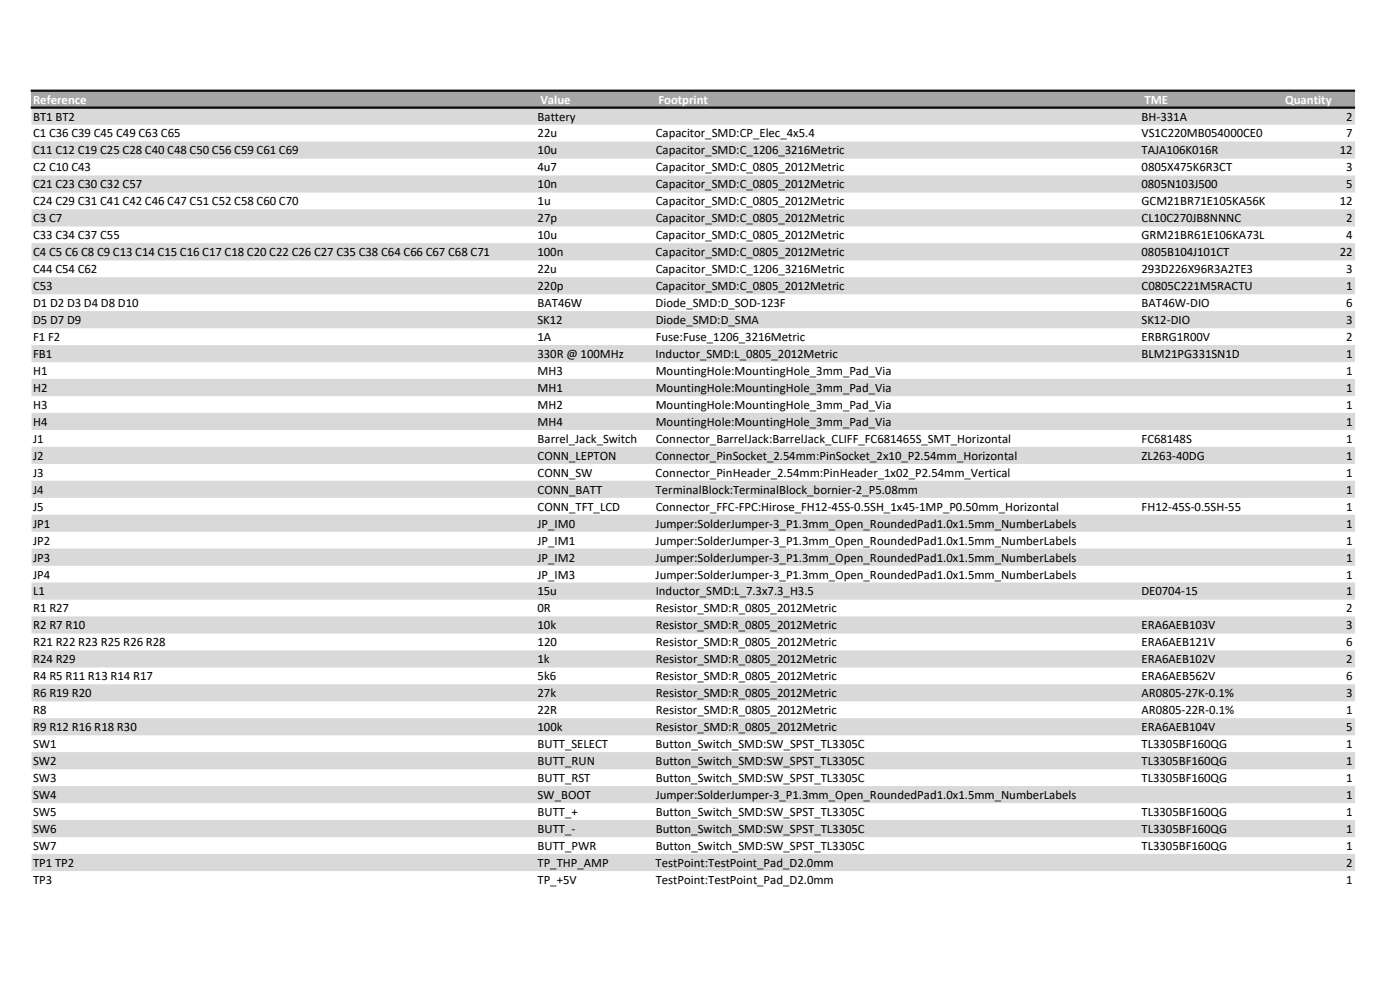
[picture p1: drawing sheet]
<svg xmlns="http://www.w3.org/2000/svg" width="297mm" height="210mm" viewBox="0 0 297 210" stroke-linecap="round" stroke-linejoin="round" font-family="sans-serif">
<defs><g id="words">
<g font-size="2.7" fill="#fff">
<text x="7" y="22">Reference</text>
<text x="114.6" y="22">Value</text>
<text x="139.7" y="22">Footprint</text>
<text x="242.8" y="22">TME</text>
<text x="272.6" y="22">Quantity</text>
</g>
<g font-size="2.7">
<text x="7" y="25.6">BT1 BT2</text>
<text x="7" y="29.2">C1 C36 C39 C45 C49 C63 C65</text>
<text x="114" y="25.6">Battery</text>
<text x="114.1" y="29.2">22u</text>
<text x="139.1" y="29.2">Capacitor_SMD:CP_Elec_4x5.4</text>
<text x="242.2" y="25.6">BH-331A</text>
<text x="242.2" y="29.2">VS1C220MB054000CE0</text>
<text x="285.6" y="29.2">7</text>
<text x="285.6" y="25.6">2</text>
<text x="7" y="32.8">C11 C12 C19 C25 C28 C40 C48 C50 C56 C59 C61 C69</text>
<text x="114.1" y="32.8">10u</text>
<text x="139.1" y="32.8">Capacitor_SMD:C_1206_3216Metric</text>
<text x="242.2" y="32.8">TAJA106K016R</text>
<text x="284.2" y="32.8">12</text>
<text x="7" y="36.4">C2 C10 C43</text>
<text x="7" y="40">C21 C23 C30 C32 C57</text>
<text x="114" y="36.4">4u7</text>
<text x="114.1" y="40">10n</text>
<text x="139.1" y="36.4">Capacitor_SMD:C_0805_2012Metric</text>
<text x="139.1" y="40">Capacitor_SMD:C_0805_2012Metric</text>
<text x="242.2" y="40">0805N103J500</text>
<text x="242.2" y="36.4">0805X475K6R3CT</text>
<text x="285.6" y="36.4">3</text>
<text x="285.6" y="40">5</text>
<text x="7" y="43.6">C24 C29 C31 C41 C42 C46 C47 C51 C52 C58 C60 C70</text>
<text x="7" y="47.2">C3 C7</text>
<text x="114.1" y="43.6">1u</text>
<text x="114.1" y="47.2">27p</text>
<text x="139.1" y="43.6">Capacitor_SMD:C_0805_2012Metric</text>
<text x="139.1" y="47.2">Capacitor_SMD:C_0805_2012Metric</text>
<text x="242.2" y="43.6">GCM21BR71E105KA56K</text>
<text x="242.2" y="47.2">CL10C270JB8NNNC</text>
<text x="284.2" y="43.6">12</text>
<text x="285.6" y="47.2">2</text>
<text x="7" y="50.8">C33 C34 C37 C55</text>
<text x="114" y="50.8">10u</text>
<text x="139.1" y="50.8">Capacitor_SMD:C_0805_2012Metric</text>
<text x="242.2" y="50.8">GRM21BR61E106KA73L</text>
<text x="285.6" y="50.8">4</text>
<text x="7" y="54.4">C4 C5 C6 C8 C9 C13 C14 C15 C16 C17 C18 C20 C22 C26 C27 C35 C38 C64 C66 C67 C68 C71</text>
<text x="7" y="58">C44 C54 C62</text>
<text x="114" y="54.4">100n</text>
<text x="114" y="58">22u</text>
<text x="139.1" y="54.4">Capacitor_SMD:C_0805_2012Metric</text>
<text x="139.1" y="58">Capacitor_SMD:C_1206_3216Metric</text>
<text x="242.2" y="54.4">0805B104J101CT</text>
<text x="242.2" y="58">293D226X96R3A2TE3</text>
<text x="284.2" y="54.4">22</text>
<text x="285.6" y="58">3</text>
<text x="7" y="61.6">C53</text>
<text x="7" y="65.2">D1 D2 D3 D4 D8 D10</text>
<text x="114" y="65.2">BAT46W</text>
<text x="114.1" y="61.6">220p</text>
<text x="139.1" y="65.2">Diode_SMD:D_SOD-123F</text>
<text x="139.1" y="61.6">Capacitor_SMD:C_0805_2012Metric</text>
<text x="242.2" y="61.6">C0805C221M5RACTU</text>
<text x="242.2" y="65.2">BAT46W-DIO</text>
<text x="285.6" y="61.6">1</text>
<text x="285.6" y="65.2">6</text>
<text x="7" y="68.7">D5 D7 D9</text>
<text x="114" y="68.7">SK12</text>
<text x="139.1" y="68.7">Diode_SMD:D_SMA</text>
<text x="242.2" y="68.7">SK12-DIO</text>
<text x="285.6" y="68.7">3</text>
<text x="7" y="72.3">F1 F2</text>
<text x="7" y="75.9">FB1</text>
<text x="114" y="72.3">1A</text>
<text x="114" y="75.9">330R @ 100MHz</text>
<text x="139.1" y="75.9">Inductor_SMD:L_0805_2012Metric</text>
<text x="139.1" y="72.3">Fuse:Fuse_1206_3216Metric</text>
<text x="242.2" y="75.9">BLM21PG331SN1D</text>
<text x="242.2" y="72.3">ERBRG1R00V</text>
<text x="285.6" y="75.9">1</text>
<text x="285.6" y="72.3">2</text>
<text x="7" y="79.5">H1</text>
<text x="7" y="83.1">H2</text>
<text x="114" y="79.5">MH3</text>
<text x="114" y="83.1">MH1</text>
<text x="139.1" y="79.5">MountingHole:MountingHole_3mm_Pad_Via</text>
<text x="139.1" y="83.1">MountingHole:MountingHole_3mm_Pad_Via</text>
<text x="285.6" y="79.5">1</text>
<text x="285.6" y="83.1">1</text>
<text x="7" y="86.7">H3</text>
<text x="114" y="86.7">MH2</text>
<text x="139.1" y="86.7">MountingHole:MountingHole_3mm_Pad_Via</text>
<text x="285.6" y="86.7">1</text>
<text x="7" y="90.3">H4</text>
<text x="7" y="93.9">J1</text>
<text x="114" y="90.3">MH4</text>
<text x="114" y="93.9">Barrel_Jack_Switch</text>
<text x="139.1" y="90.3">MountingHole:MountingHole_3mm_Pad_Via</text>
<text x="139.1" y="93.9">Connector_BarrelJack:BarrelJack_CLIFF_FC681465S_SMT_Horizontal</text>
<text x="242.2" y="93.9">FC68148S</text>
<text x="285.6" y="90.3">1</text>
<text x="285.6" y="93.9">1</text>
<text x="7" y="97.5">J2</text>
<text x="7" y="101.1">J3</text>
<text x="114" y="97.5">CONN_LEPTON</text>
<text x="114" y="101.1">CONN_SW</text>
<text x="139.1" y="97.5">Connector_PinSocket_2.54mm:PinSocket_2x10_P2.54mm_Horizontal</text>
<text x="139.1" y="101.1">Connector_PinHeader_2.54mm:PinHeader_1x02_P2.54mm_Vertical</text>
<text x="242.2" y="97.5">ZL263-40DG</text>
<text x="285.6" y="101.1">1</text>
<text x="285.6" y="97.5">1</text>
<text x="7" y="104.7">J4</text>
<text x="114" y="104.7">CONN_BATT</text>
<text x="139.1" y="104.7">TerminalBlock:TerminalBlock_bornier-2_P5.08mm</text>
<text x="285.6" y="104.7">1</text>
<text x="7" y="108.3">J5</text>
<text x="7" y="111.9">JP1</text>
<text x="114" y="111.9">JP_IM0</text>
<text x="114" y="108.3">CONN_TFT_LCD</text>
<text x="139.1" y="111.9">Jumper:SolderJumper-3_P1.3mm_Open_RoundedPad1.0x1.5mm_NumberLabels</text>
<text x="139.1" y="108.3">Connector_FFC-FPC:Hirose_FH12-45S-0.5SH_1x45-1MP_P0.50mm_Horizontal</text>
<text x="242.2" y="108.3">FH12-45S-0.5SH-55</text>
<text x="285.6" y="111.9">1</text>
<text x="285.6" y="108.3">1</text>
<text x="7" y="115.5">JP2</text>
<text x="7" y="119.1">JP3</text>
<text x="114" y="115.5">JP_IM1</text>
<text x="114" y="119.1">JP_IM2</text>
<text x="139.1" y="115.5">Jumper:SolderJumper-3_P1.3mm_Open_RoundedPad1.0x1.5mm_NumberLabels</text>
<text x="139.1" y="119.1">Jumper:SolderJumper-3_P1.3mm_Open_RoundedPad1.0x1.5mm_NumberLabels</text>
<text x="285.6" y="115.5">1</text>
<text x="285.6" y="119.1">1</text>
<text x="7" y="122.7">JP4</text>
<text x="114" y="122.7">JP_IM3</text>
<text x="139.1" y="122.7">Jumper:SolderJumper-3_P1.3mm_Open_RoundedPad1.0x1.5mm_NumberLabels</text>
<text x="285.6" y="122.7">1</text>
<text x="7" y="126.3">L1</text>
<text x="7" y="129.9">R1 R27</text>
<text x="114" y="126.3">15u</text>
<text x="114" y="129.9">0R</text>
<text x="139.1" y="126.3">Inductor_SMD:L_7.3x7.3_H3.5</text>
<text x="139.1" y="129.9">Resistor_SMD:R_0805_2012Metric</text>
<text x="242.2" y="126.3">DE0704-15</text>
<text x="285.6" y="129.9">2</text>
<text x="285.6" y="126.3">1</text>
<text x="7" y="133.5">R2 R7 R10</text>
<text x="7" y="137.1">R21 R22 R23 R25 R26 R28</text>
<text x="114" y="133.5">10k</text>
<text x="114.1" y="137.1">120</text>
<text x="139.1" y="133.5">Resistor_SMD:R_0805_2012Metric</text>
<text x="139.1" y="137.1">Resistor_SMD:R_0805_2012Metric</text>
<text x="242.2" y="137.1">ERA6AEB121V</text>
<text x="242.2" y="133.5">ERA6AEB103V</text>
<text x="285.6" y="137.1">6</text>
<text x="285.6" y="133.5">3</text>
<text x="7" y="140.7">R24 R29</text>
<text x="114" y="140.7">1k</text>
<text x="139.1" y="140.7">Resistor_SMD:R_0805_2012Metric</text>
<text x="242.2" y="140.7">ERA6AEB102V</text>
<text x="285.6" y="140.7">2</text>
<text x="7" y="144.3">R4 R5 R11 R13 R14 R17</text>
<text x="7" y="147.9">R6 R19 R20</text>
<text x="114" y="147.9">27k</text>
<text x="114.1" y="144.3">5k6</text>
<text x="139.1" y="144.3">Resistor_SMD:R_0805_2012Metric</text>
<text x="139.1" y="147.9">Resistor_SMD:R_0805_2012Metric</text>
<text x="242.2" y="144.3">ERA6AEB562V</text>
<text x="242.2" y="147.9">AR0805-27K-0.1%</text>
<text x="285.6" y="147.9">3</text>
<text x="285.6" y="144.3">6</text>
<text x="7" y="151.5">R8</text>
<text x="7" y="155.1">R9 R12 R16 R18 R30</text>
<text x="114" y="151.5">22R</text>
<text x="114" y="155.1">100k</text>
<text x="139.1" y="151.5">Resistor_SMD:R_0805_2012Metric</text>
<text x="139.1" y="155.1">Resistor_SMD:R_0805_2012Metric</text>
<text x="242.2" y="155.1">ERA6AEB104V</text>
<text x="242.2" y="151.5">AR0805-22R-0.1%</text>
<text x="285.6" y="151.5">1</text>
<text x="285.6" y="155.1">5</text>
<text x="7" y="158.7">SW1</text>
<text x="114" y="158.7">BUTT_SELECT</text>
<text x="139.1" y="158.7">Button_Switch_SMD:SW_SPST_TL3305C</text>
<text x="242.2" y="158.7">TL3305BF160QG</text>
<text x="285.6" y="158.7">1</text>
<text x="7" y="162.3">SW2</text>
<text x="7" y="165.9">SW3</text>
<text x="114" y="162.3">BUTT_RUN</text>
<text x="114" y="165.9">BUTT_RST</text>
<text x="139.1" y="162.3">Button_Switch_SMD:SW_SPST_TL3305C</text>
<text x="139.1" y="165.9">Button_Switch_SMD:SW_SPST_TL3305C</text>
<text x="242.2" y="162.3">TL3305BF160QG</text>
<text x="242.2" y="165.9">TL3305BF160QG</text>
<text x="285.6" y="162.3">1</text>
<text x="285.6" y="165.9">1</text>
<text x="7" y="169.5">SW4</text>
<text x="7" y="173.1">SW5</text>
<text x="114" y="169.5">SW_BOOT</text>
<text x="114" y="173.1">BUTT_+</text>
<text x="139.1" y="169.5">Jumper:SolderJumper-3_P1.3mm_Open_RoundedPad1.0x1.5mm_NumberLabels</text>
<text x="139.1" y="173.1">Button_Switch_SMD:SW_SPST_TL3305C</text>
<text x="242.2" y="173.1">TL3305BF160QG</text>
<text x="285.6" y="169.5">1</text>
<text x="285.6" y="173.1">1</text>
<text x="7" y="176.7">SW6</text>
<text x="114" y="176.7">BUTT_-</text>
<text x="139.1" y="176.7">Button_Switch_SMD:SW_SPST_TL3305C</text>
<text x="242.2" y="176.7">TL3305BF160QG</text>
<text x="285.6" y="176.7">1</text>
<text x="7" y="180.3">SW7</text>
<text x="7" y="183.9">TP1 TP2</text>
<text x="114" y="180.3">BUTT_PWR</text>
<text x="114.1" y="183.9">TP_THP_AMP</text>
<text x="139.1" y="183.9">TestPoint:TestPoint_Pad_D2.0mm</text>
<text x="139.1" y="180.3">Button_Switch_SMD:SW_SPST_TL3305C</text>
<text x="242.2" y="180.3">TL3305BF160QG</text>
<text x="285.6" y="180.3">1</text>
<text x="285.6" y="183.9">2</text>
<text x="7" y="187.5">TP3</text>
<text x="114" y="187.5">TP_+5V</text>
<text x="139.1" y="187.5">TestPoint:TestPoint_Pad_D2.0mm</text>
<text x="285.6" y="187.5">1</text>
</g>
</g></defs>
<path d="M6.7 19.4h280.8v3.5h-280.8z" fill="#a5a5a5"/>
<path d="M6.7 22.8h280.8v3.7h-280.8zM6.7 30h280.8v3.7h-280.8zM6.7 37.2h280.8v3.7h-280.8zM6.7 44.4h280.8v3.6h-280.8zM6.7 51.6h280.8v3.6h-280.8zM6.7 58.8h280.8v3.6h-280.8zM6.7 66h280.8v3.6h-280.8zM6.7 73.2h280.8v3.6h-280.8zM6.7 80.4h280.8v3.6h-280.8zM6.7 87.6h280.8v3.6h-280.8zM6.7 94.8h280.8v3.6h-280.8zM6.7 102h280.8v3.6h-280.8zM6.7 109.2h280.8v3.6h-280.8zM6.7 116.4h280.8v3.6h-280.8zM6.7 123.6h280.8v3.6h-280.8zM6.7 130.8h280.8v3.6h-280.8zM6.7 138h280.8v3.6h-280.8zM6.7 145.2h280.8v3.6h-280.8zM6.7 152.4h280.8v3.6h-280.8zM6.7 159.6h280.8v3.6h-280.8zM6.7 166.8h280.8v3.6h-280.8zM6.7 173.9h280.8v3.7h-280.8zM6.7 181.1h280.8v3.7h-280.8z" fill-rule="evenodd" fill="#d9d9d9"/>
<path d="M6.5 19h281v.5h-281zM6.5 22.6h281v.5h-281z" fill-rule="evenodd" fill="#000"/>
<use href="#words"/>
</svg>
